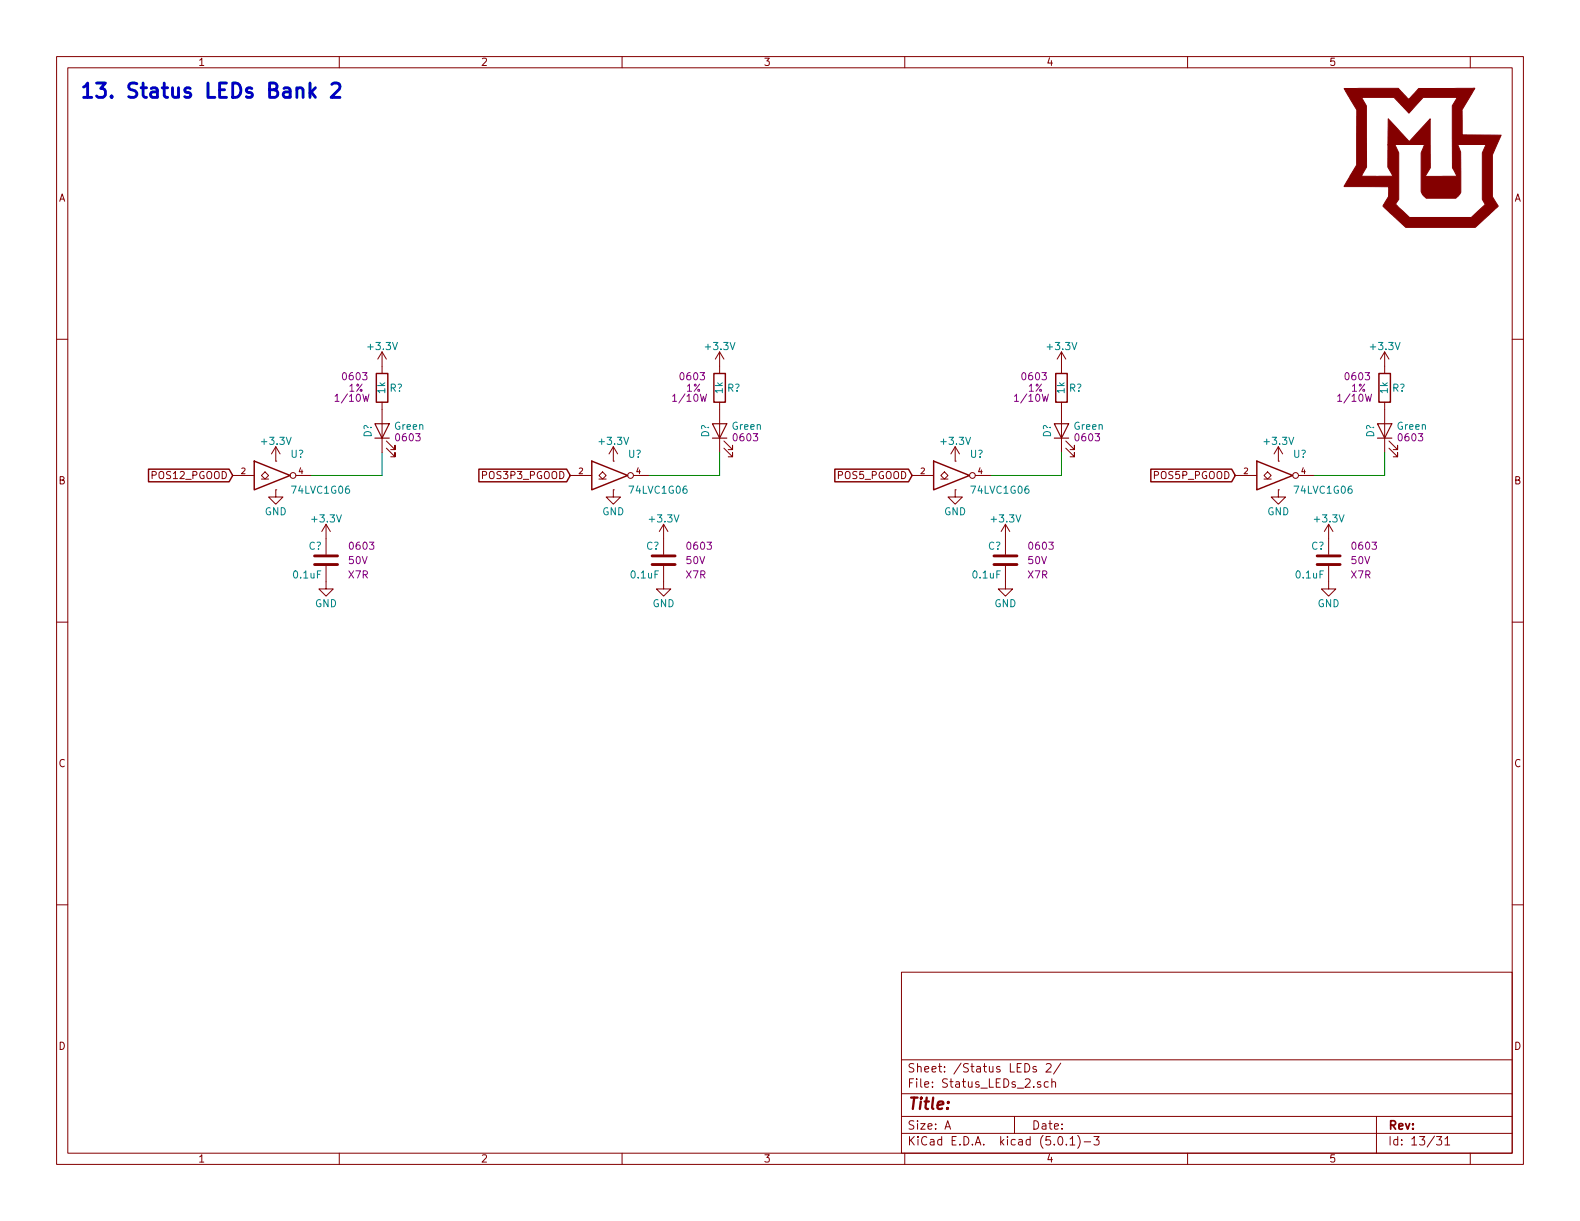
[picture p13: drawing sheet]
<svg xmlns="http://www.w3.org/2000/svg" width="279mm" height="216mm" viewBox="0 0 279 216" stroke-linecap="round" stroke-linejoin="round" font-family="sans-serif">
<defs><g id="words">
<text font-size="3.5" fill="#0000c2" x="14" y="17.3">13. Status LEDs Bank 2</text>
<text font-size="2.8" fill="#840000" x="160.4" y="196.2">Title:</text>
<g font-size="2.1" fill="#840000">
<text x="160.4" y="189.6">Sheet: /Status LEDs 2/</text>
<text x="160.4" y="192.3">File: Status_LEDs_2.sch</text>
<text x="160.4" y="202.5">KiCad E.D.A. kicad (5.0.1)-3</text>
<text x="160.4" y="199.7">Size: A</text>
<text x="182.4" y="199.7">Date:</text>
<text x="245.4" y="199.7">Rev:</text>
<text x="245.4" y="202.5">Id: 13/31</text>
</g>
<g font-size="1.8" fill="#840000">
<text x="35" y="11.6">1</text>
<text x="85" y="11.6">2</text>
<text x="135" y="11.6">3</text>
<text x="185" y="11.6">4</text>
<text x="235" y="11.6">5</text>
<text x="10.4" y="35.6">A</text>
<text x="267.8" y="35.6">A</text>
<text x="10.4" y="85.6">B</text>
<text x="27.1" y="84.7">POS12_PGOOD</text>
<text x="85.6" y="84.7">POS3P3_PGOOD</text>
<text x="148.2" y="84.7">POS5_PGOOD</text>
<text x="204.2" y="84.7">POS5P_PGOOD</text>
<text x="267.8" y="85.6">B</text>
<text x="10.4" y="135.6">C</text>
<text x="267.8" y="135.6">C</text>
<text x="10.4" y="185.6">D</text>
<text x="267.8" y="185.6">D</text>
<text x="35" y="205.5">1</text>
<text x="85" y="205.5">2</text>
<text x="135" y="205.5">3</text>
<text x="185" y="205.5">4</text>
<text x="235" y="205.5">5</text>
</g>
<g font-size="1.8" fill="#008484">
<text x="65.2" y="61.9">+3.3V</text>
<text x="124.9" y="61.9">+3.3V</text>
<text x="185.4" y="61.9">+3.3V</text>
<text x="242.5" y="61.9">+3.3V</text>
<text x="68.1" y="69.5" transform="rotate(-90 68.1 69.5)">1k</text>
<text x="68.9" y="69.3">R?</text>
<text x="127.8" y="69.5" transform="rotate(-90 127.8 69.5)">1k</text>
<text x="128.6" y="69.3">R?</text>
<text x="188.3" y="69.5" transform="rotate(-90 188.3 69.5)">1k</text>
<text x="189.1" y="69.3">R?</text>
<text x="245.4" y="69.5" transform="rotate(-90 245.4 69.5)">1k</text>
<text x="246.2" y="69.3">R?</text>
<text x="65.7" y="77.3" transform="rotate(-90 65.7 77.3)">D?</text>
<text x="69.8" y="76">Green</text>
<text x="125.4" y="77.3" transform="rotate(-90 125.4 77.3)">D?</text>
<text x="129.5" y="76">Green</text>
<text x="185.9" y="77.3" transform="rotate(-90 185.9 77.3)">D?</text>
<text x="190" y="76">Green</text>
<text x="243" y="77.3" transform="rotate(-90 243 77.3)">D?</text>
<text x="247.1" y="76">Green</text>
<text x="46.4" y="78.7">+3.3V</text>
<text x="51.4" y="80.9">U?</text>
<text x="106.1" y="78.7">+3.3V</text>
<text x="111.1" y="80.9">U?</text>
<text x="166.6" y="78.7">+3.3V</text>
<text x="171.6" y="80.9">U?</text>
<text x="223.7" y="78.7">+3.3V</text>
<text x="228.7" y="80.9">U?</text>
<text x="51.8" y="87.3">74LVC1G06</text>
<text x="111.5" y="87.3">74LVC1G06</text>
<text x="172" y="87.3">74LVC1G06</text>
<text x="229.1" y="87.3">74LVC1G06</text>
<text x="46.8" y="91.1">GND</text>
<text x="55.3" y="92.4">+3.3V</text>
<text x="106.5" y="91.1">GND</text>
<text x="115" y="92.4">+3.3V</text>
<text x="167" y="91.1">GND</text>
<text x="175.5" y="92.4">+3.3V</text>
<text x="224.1" y="91.1">GND</text>
<text x="232.6" y="92.4">+3.3V</text>
<text x="54.6" y="97.2">C?</text>
<text x="114.3" y="97.2">C?</text>
<text x="174.7" y="97.2">C?</text>
<text x="231.9" y="97.2">C?</text>
<text x="52" y="102.3">0.1uF</text>
<text x="55.7" y="107.4">GND</text>
<text x="111.7" y="102.3">0.1uF</text>
<text x="115.4" y="107.4">GND</text>
<text x="172.1" y="102.3">0.1uF</text>
<text x="175.8" y="107.4">GND</text>
<text x="229.3" y="102.3">0.1uF</text>
<text x="233" y="107.4">GND</text>
</g>
<g font-size="1.8" fill="#840084">
<text x="59.7" y="71">1/10W</text>
<text x="60.8" y="67.2">0603</text>
<text x="61.7" y="69.3">1%</text>
<text x="119.4" y="71">1/10W</text>
<text x="120.5" y="67.2">0603</text>
<text x="121.4" y="69.3">1%</text>
<text x="179.8" y="71">1/10W</text>
<text x="180.9" y="67.2">0603</text>
<text x="181.8" y="69.3">1%</text>
<text x="237" y="71">1/10W</text>
<text x="238.1" y="67.2">0603</text>
<text x="239" y="69.3">1%</text>
<text x="70.2" y="78">0603</text>
<text x="129.9" y="78">0603</text>
<text x="190.3" y="78">0603</text>
<text x="247.5" y="78">0603</text>
<text x="61.7" y="99.7">50V</text>
<text x="62" y="97.2">0603</text>
<text x="121.4" y="99.7">50V</text>
<text x="121.7" y="97.2">0603</text>
<text x="181.9" y="99.7">50V</text>
<text x="182.1" y="97.2">0603</text>
<text x="239" y="99.7">50V</text>
<text x="239.3" y="97.2">0603</text>
<text x="61.7" y="102.3">X7R</text>
<text x="121.4" y="102.3">X7R</text>
<text x="181.8" y="102.3">X7R</text>
<text x="239" y="102.3">X7R</text>
</g>
<g font-size="1.4" fill="#840000">
<text x="42.7" y="83.8">2</text>
<text x="52.8" y="83.8">4</text>
<text x="102.4" y="83.8">2</text>
<text x="112.5" y="83.8">4</text>
<text x="162.8" y="83.8">2</text>
<text x="173" y="83.8">4</text>
<text x="220" y="83.8">2</text>
<text x="230.1" y="83.8">4</text>
</g>
</g></defs>
<g fill="none" stroke="#840000" stroke-width=".18">
<path d="M10 10h259.4v195.9h-259.4zM12 12h255.4v191.9h-255.4zM60 10v2M110 10v2M160 10v2M210 10v2M260 10v2M10 60h2M267.4 60h2M48.8 79l-.8 1.3M48.8 79v2.5M48.8 79l.7 1.3"/>
<path d="M67.6 62.2v3.8M67.6 71.1v8.9M67.6 62.2l-.8 1.3M67.6 62.2l.7 1.3M68.3 79.2l1.5 1.6v-.8v.8h-.7M68.3 78l1.5 1.5v-.8v.8h-.7M108.5 79l-.8 1.3M108.5 79v2.5M108.5 79l.7 1.3M127.3 62.2v3.8M127.3 71.1v8.9M127.3 62.2l-.8 1.3"/>
<path d="M127.3 62.2l.7 1.3M128 79.2l1.5 1.6v-.8v.8h-.7M128 78l1.5 1.5v-.8v.8h-.7M168.9 79l-.8 1.3M168.9 79v2.5M168.9 79l.8 1.3M187.7 62.2v3.8M187.7 71.1v8.9M187.7 62.2l-.8 1.3M187.7 62.2l.8 1.3M188.5 79.2l1.5 1.6v-.8v.8h-.8M188.5 78l1.5 1.5v-.8v.8h-.8"/>
<path d="M226.1 79l-.8 1.3M226.1 79v2.5M226.1 79l.7 1.3M244.9 62.2v3.8M244.9 71.1v8.9M244.9 62.2l-.8 1.3M244.9 62.2l.7 1.3M245.6 79.2l1.5 1.6v-.8v.8h-.7M245.6 78l1.5 1.5v-.8v.8h-.7M41.1 84.1h3.9M46.2 84.1l.7-.7 .6 .7-.6 .6zM46.2 84.7h1.3"/>
<path d="M48.8 86.6h.1M48.8 81.5h.1M48.8 86.6v1.3h1.2l-1.2 1.3-1.3-1.3h1.3M52.3 84.1h2.8M57.7 92.7v5.3M57.7 92.7l-.8 1.3M57.7 92.7l.7 1.3M100.8 84.1h3.8M105.9 84.1l.7-.7 .6 .7-.6 .6zM105.9 84.7h1.3M108.5 86.6h.1M108.5 81.5h.1"/>
<path d="M108.5 86.6v1.3h1.2l-1.2 1.3-1.3-1.3h1.3M112 84.1h2.8M117.3 92.7v5.3M117.3 92.7l-.7 1.3M117.3 92.7l.8 1.3M161.3 84.1h3.8M166.4 84.1l.6-.7 .6 .7-.6 .6zM166.4 84.7h1.2M168.9 86.6h.1M168.9 81.5h.1M168.9 86.6v1.3h1.3l-1.3 1.3-1.3-1.3h1.3M172.5 84.1h2.8"/>
<path d="M177.8 92.7v5.3M177.8 92.7l-.8 1.3M177.8 92.7l.8 1.3M218.4 84.1h3.8M223.5 84.1l.7-.7 .6 .7-.6 .6zM223.5 84.7h1.3M226.1 86.6h.1M226.1 81.5h.1M226.1 86.6v1.3h1.2l-1.2 1.3-1.3-1.3h1.3M229.6 84.1h2.8M234.9 92.7v5.3M234.9 92.7l-.7 1.3"/>
<path d="M234.9 92.7l.8 1.3M10 110h2M57.7 100.1v4h1.2l-1.2 1.3-1.3-1.3h1.3M117.3 100.1v4h1.3l-1.3 1.3-1.2-1.3h1.2M177.8 100.1v4h1.3l-1.3 1.3-1.3-1.3h1.3M234.9 100.1v4h1.3l-1.3 1.3-1.2-1.3h1.2M267.4 110h2M10 160h2M267.4 160h2M159.4 171.9h108v32h-108zM159.4 197.4h108M159.4 193.4h108"/>
<path d="M159.4 187.4h108M167.1 199.7l.5-1.5 .5 1.5M167.2 199.2h.8M179.4 197.4v3M183.2 188.6a.37 .37 0 0 0-.5 .2v.2l.5 .1 .1 .2-.2 .3-.4-.1M184 191.3a.37 .37 0 0 0-.6 .2l.1 .2 .5 .1 .1 .2-.2 .3-.5-.1M185 188.2l.2-.1h.4l.2 .1 .1 .3-1 1.1h1M185.4 191.3h-.5l-.2 .2v.6l.2 .2 .5-.1M186 191.4l.1-.1a.37 .37 0 0 1 .6 .2v.8M186 190.8v1.5M187.6 188l-1.3 1.9M243.4 197.4v6.5"/>
<path d="M60 203.9v2M110 203.9v2M159.4 200.4h108M160 203.9v2M187.2 201.1l.4-.1a.94 .94 0 0 1 0 1.5 .79 .79 0 0 1-.4-1.4zM188.6 202.3v.2M189.2 201.4l.5-.4v1.5M189.2 202.5h.9M190.6 200.8a1.71 1.71 0 0 1 0 2.2M191.7 201.9h1.2M193.4 201h1l-.5 .5 .4 .2v.6l-.2 .2-.7-.2M210 203.9v2"/>
<path d="M254 201h.9l-.4 .5 .4 .2v.6l-.2 .2-.7-.2M255.5 201.4l.5-.4v1.5M255.5 202.5h.9M260 203.9v2"/>
<circle cx="51.8" cy="84.1" r=".51"/>
<circle cx="111.5" cy="84.1" r=".51"/>
<circle cx="172" cy="84.1" r=".51"/>
<circle cx="229.1" cy="84.1" r=".51"/>
</g>
<path d="M66.3 74.9h2.5l-1.2 2.6zM66.3 77.5h2.5M126 74.9h2.5l-1.2 2.6zM126 77.5h2.5M186.4 74.9h2.6l-1.3 2.6zM186.4 77.5h2.6M243.6 74.9h2.5l-1.2 2.6zM243.6 77.5h2.5" fill="none" stroke="#840000" stroke-width=".2"/>
<path d="M66.5 66h2.1v5.1h-2.1zM126.2 66h2.1v5.1h-2.1zM186.7 66h2v5.1h-2zM243.8 66h2.1v5.1h-2.1zM26.3 83h14.2l.6 1.1-.6 1.1h-14.2zM45 81.5l6.3 2.6-6.3 2.5zM84.7 83h15.5l.6 1.1-.6 1.1h-15.5zM104.6 81.5l6.4 2.6-6.4 2.5zM147.6 83h13.1l.6 1.1-.6 1.1h-13.1zM165.1 81.5l6.3 2.6-6.3 2.5zM203.5 83h14.3l.6 1.1-.6 1.1h-14.3zM222.2 81.5l6.4 2.6-6.4 2.5z" fill="none" stroke="#840000" stroke-width=".25"/>
<path d="M67.6 80v4.1h-12.5M127.3 80v4.1h-12.5M187.7 80v4.1h-12.4M244.9 80v4.1h-12.5" fill="none" stroke="#008400" stroke-width=".18"/>
<path d="M55.6 99.8h4.1M55.6 98.3h4.1M115.3 99.8h4.1M115.3 98.3h4.1M175.8 99.8h4M175.8 98.3h4M232.9 99.8h4.1M232.9 98.3h4.1" fill="none" stroke="#840000" stroke-width=".51"/>
<path d="M54.8 14.7v2.5M55 16.3l.8 .9M55.8 15.5l-1 1M58.7 14.9l.3-.2h.6a.64 .64 0 0 1 .5 .7l-.1 .4-1.5 1.4h1.6" fill="none" stroke="#0000c2" stroke-width=".51"/>
<path d="M237.7 15.6h9.6l1.8 2 1.8-2h9.9l-2.3 3.8 .1 4.5h6.9l-1.6 3.5v7.4l1 1.6-4 3.8h-12.3l-4-3.8 .9-1.6 .1-1.8h-7.9l1.1-1.9h7.5l-.9-1.6v-3.9h1.3l.6 1.4v8.3l-.5 .8 2.5 2.4h10.9l2.5-2.4-.6-.8v-8.3l.7-1.4h-5l.5 1.3v7.1l-.9 1.1h-5.2l-.7-.7-.2-.5v-6.9l.6-1.4h-6.5l.1-4.6 3.7 4 3.7-4v8.7l-.9 1.5 5.7-.1-.9-1.4v-11l.9-1.5h-6l-2.6 2.8-2.6-2.8h-5.7l.8 1.5 .1 10.8-1 1.6h-1.9l1.1-1.9v-9.8z" fill="#840000" stroke="#840000" stroke-width=".18"/>
<use href="#words"/>
</svg>
